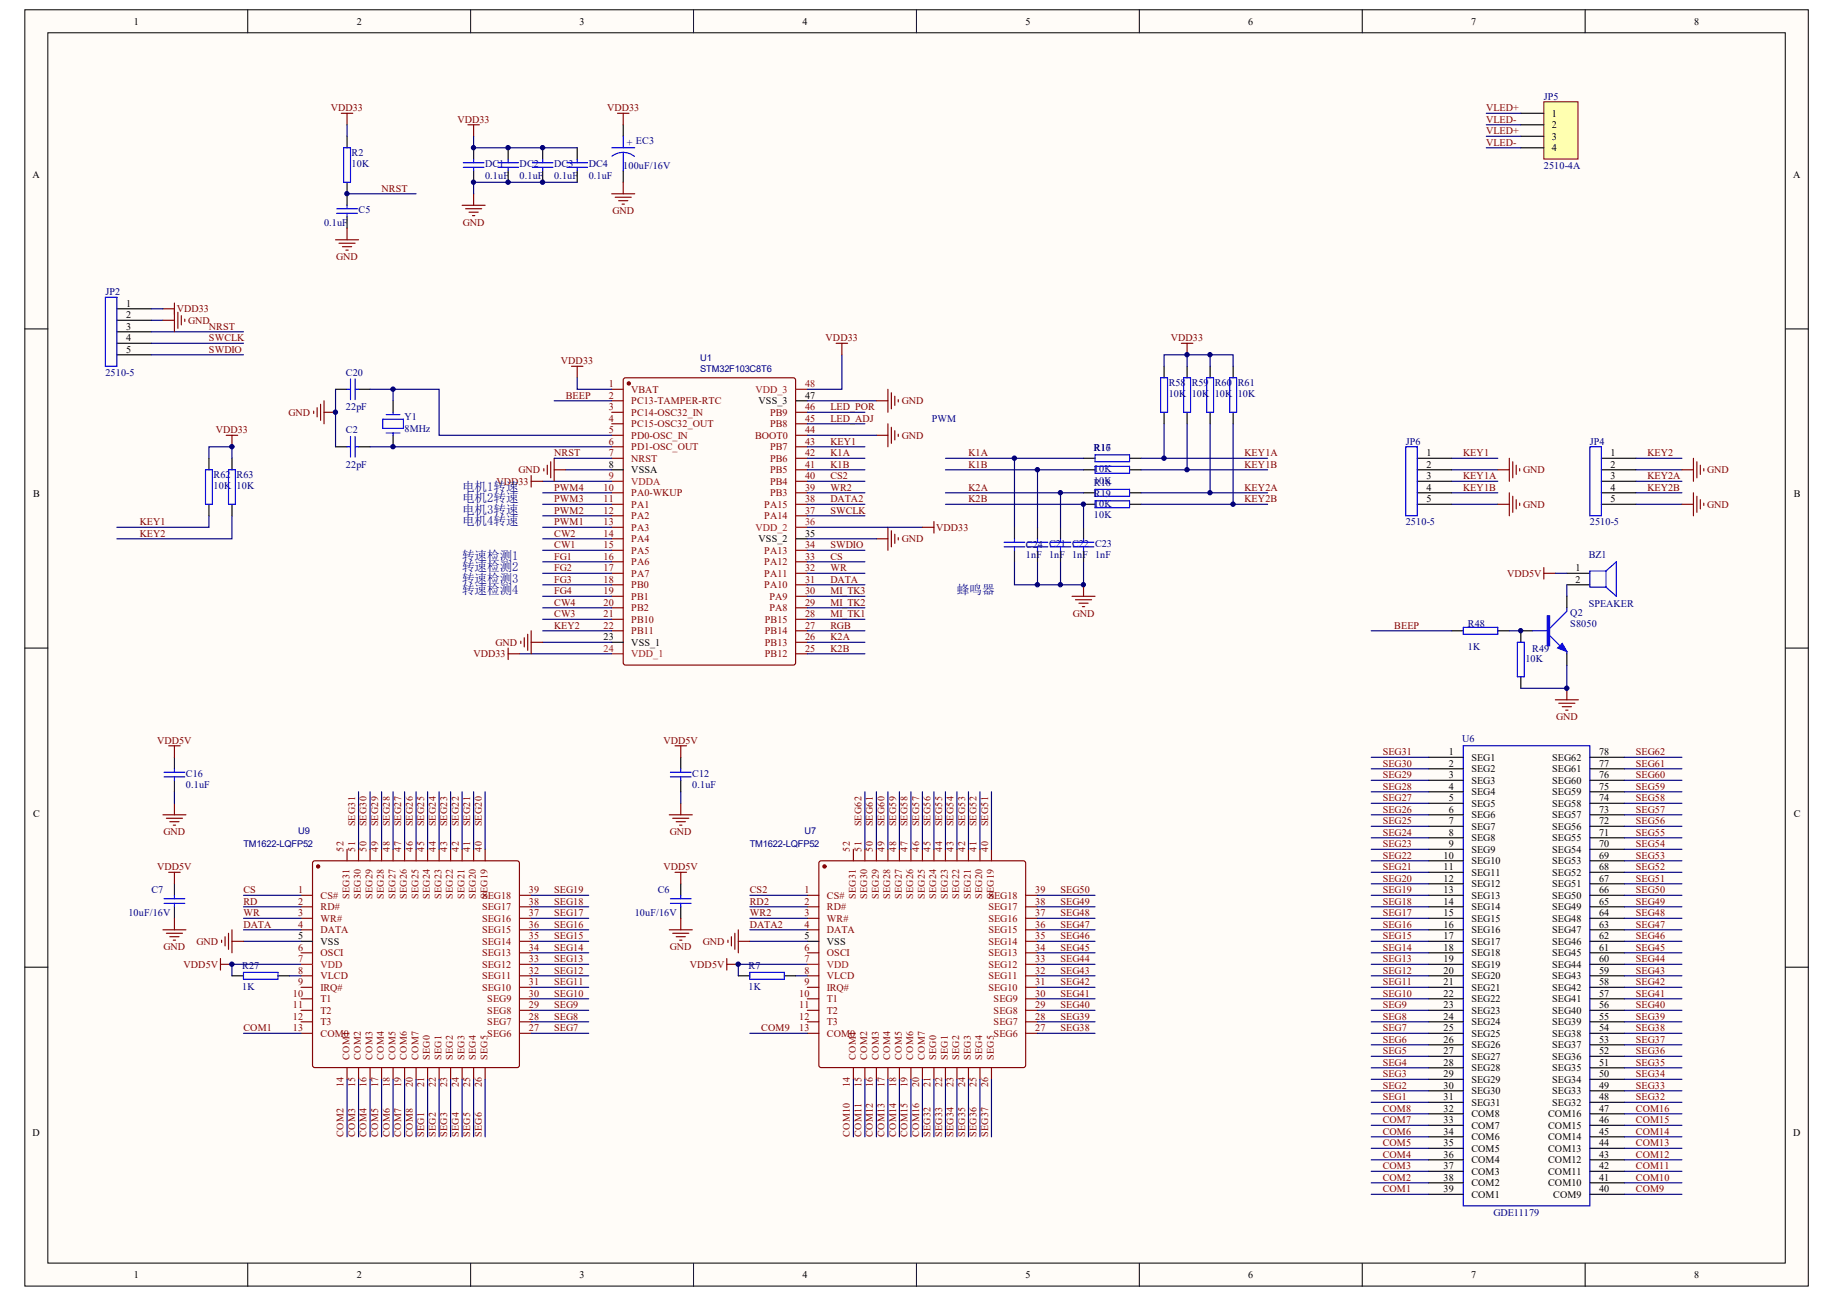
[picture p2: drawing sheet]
<svg xmlns="http://www.w3.org/2000/svg" width="297mm" height="210mm" viewBox="0 0 297 210" stroke-linecap="round" stroke-linejoin="round" font-family="sans-serif">
<defs><g id="words">
<g font-size="2" fill="#000080">
<text x="74.7" y="79.3">电机1转速</text>
<text x="74.7" y="81.2">电机2转速</text>
<text x="74.7" y="83">电机3转速</text>
<text x="74.7" y="84.9">电机4转速</text>
<text x="74.7" y="90.5">转速检测1</text>
<text x="74.7" y="92.3">转速检测2</text>
<text x="74.7" y="94.2">转速检测3</text>
<text x="74.7" y="96">转速检测4</text>
<text x="154.7" y="96">蜂鸣器</text>
</g>
<g font-size="1.6">
<text x="21.6" y="4">1</text>
<text x="57.6" y="4">2</text>
<text x="93.7" y="4">3</text>
<text x="129.7" y="4">4</text>
<text x="165.7" y="4">5</text>
<text x="201.7" y="4">6</text>
<text x="237.8" y="4">7</text>
<text x="273.8" y="4">8</text>
<text x="250.8" y="18.9">1</text>
<text x="250.8" y="20.7">2</text>
<text x="250.8" y="22.6">3</text>
<text x="5.3" y="28.8">A</text>
<text x="250.8" y="24.4">4</text>
<text x="289.8" y="28.8">A</text>
<text x="20.4" y="49.5">1</text>
<text x="20.4" y="51.4">2</text>
<text x="20.4" y="53.3">3</text>
<text x="20.4" y="55.1">4</text>
<text x="20.4" y="57">5</text>
<text x="122.6" y="65.3">VSS_3</text>
<text x="130.1" y="64.4">47</text>
<text x="98.4" y="75.5">8</text>
<text x="102" y="76.5">VSSA</text>
<text x="230.5" y="73.7">1</text>
<text x="230.5" y="75.5">2</text>
<text x="230.5" y="77.4">3</text>
<text x="260.3" y="73.7">1</text>
<text x="260.3" y="75.5">2</text>
<text x="260.3" y="77.4">3</text>
<text x="5.3" y="80.4">B</text>
<text x="230.5" y="79.3">4</text>
<text x="230.5" y="81.1">5</text>
<text x="260.3" y="79.3">4</text>
<text x="260.3" y="81.1">5</text>
<text x="289.9" y="80.4">B</text>
<text x="122.6" y="87.6">VSS_2</text>
<text x="130.1" y="86.7">35</text>
<text x="254.6" y="92.3">1</text>
<text x="254.6" y="94.1">2</text>
<text x="97.5" y="103.4">23</text>
<text x="102" y="104.4">VSS_1</text>
<text x="234.2" y="122">1</text>
<text x="234.2" y="123.9">2</text>
<text x="234.2" y="125.7">3</text>
<text x="237.8" y="122.9">SEG1</text>
<text x="237.8" y="124.8">SEG2</text>
<text x="250.9" y="124.8">SEG61</text>
<text x="250.9" y="122.9">SEG62</text>
<text x="258.4" y="125.7">76</text>
<text x="258.4" y="123.9">77</text>
<text x="258.4" y="122">78</text>
<text x="5.3" y="132">C</text>
<text x="234.2" y="127.6">4</text>
<text x="234.2" y="129.4">5</text>
<text x="234.2" y="131.3">6</text>
<text x="237.8" y="126.7">SEG3</text>
<text x="237.8" y="128.5">SEG4</text>
<text x="237.8" y="130.4">SEG5</text>
<text x="250.9" y="130.4">SEG58</text>
<text x="250.9" y="128.5">SEG59</text>
<text x="250.9" y="126.7">SEG60</text>
<text x="258.4" y="131.3">73</text>
<text x="258.4" y="129.4">74</text>
<text x="258.4" y="127.6">75</text>
<text x="289.9" y="132">C</text>
<text x="234.2" y="133.2">7</text>
<text x="234.2" y="135">8</text>
<text x="234.2" y="136.9">9</text>
<text x="237.8" y="132.2">SEG6</text>
<text x="237.8" y="134.1">SEG7</text>
<text x="237.8" y="135.9">SEG8</text>
<text x="237.8" y="137.8">SEG9</text>
<text x="250.9" y="137.8">SEG54</text>
<text x="250.9" y="135.9">SEG55</text>
<text x="250.9" y="134.1">SEG56</text>
<text x="250.9" y="132.2">SEG57</text>
<text x="258.4" y="136.9">70</text>
<text x="258.4" y="135">71</text>
<text x="258.4" y="133.2">72</text>
<text x="233.3" y="138.7">10</text>
<text x="233.3" y="140.6">11</text>
<text x="233.3" y="142.4">12</text>
<text x="237.8" y="139.7">SEG10</text>
<text x="237.8" y="141.5">SEG11</text>
<text x="237.8" y="143.4">SEG12</text>
<text x="250.9" y="143.4">SEG51</text>
<text x="250.9" y="141.5">SEG52</text>
<text x="250.9" y="139.7">SEG53</text>
<text x="258.4" y="142.4">67</text>
<text x="258.4" y="140.6">68</text>
<text x="258.4" y="138.7">69</text>
<text x="233.3" y="144.3">13</text>
<text x="233.3" y="146.2">14</text>
<text x="233.3" y="148">15</text>
<text x="233.3" y="149.9">16</text>
<text x="237.8" y="145.2">SEG13</text>
<text x="237.8" y="147.1">SEG14</text>
<text x="237.8" y="149">SEG15</text>
<text x="250.9" y="149">SEG48</text>
<text x="250.9" y="147.1">SEG49</text>
<text x="250.9" y="145.2">SEG50</text>
<text x="258.4" y="149.9">63</text>
<text x="258.4" y="148">64</text>
<text x="258.4" y="146.2">65</text>
<text x="258.4" y="144.3">66</text>
<text x="48.2" y="151.7">5</text>
<text x="51.8" y="152.7">VSS</text>
<text x="130" y="151.7">5</text>
<text x="133.6" y="152.7">VSS</text>
<text x="233.3" y="151.7">17</text>
<text x="233.3" y="153.6">18</text>
<text x="233.3" y="155.5">19</text>
<text x="237.8" y="150.8">SEG16</text>
<text x="237.8" y="152.7">SEG17</text>
<text x="237.8" y="154.5">SEG18</text>
<text x="250.9" y="154.5">SEG45</text>
<text x="250.9" y="152.7">SEG46</text>
<text x="250.9" y="150.8">SEG47</text>
<text x="258.4" y="155.5">60</text>
<text x="258.4" y="153.6">61</text>
<text x="258.4" y="151.7">62</text>
<text x="233.3" y="157.3">20</text>
<text x="233.3" y="159.2">21</text>
<text x="233.3" y="161">22</text>
<text x="237.8" y="156.4">SEG19</text>
<text x="237.8" y="158.2">SEG20</text>
<text x="237.8" y="160.1">SEG21</text>
<text x="237.8" y="162">SEG22</text>
<text x="250.9" y="162">SEG41</text>
<text x="250.9" y="160.1">SEG42</text>
<text x="250.9" y="158.2">SEG43</text>
<text x="250.9" y="156.4">SEG44</text>
<text x="258.4" y="161">57</text>
<text x="258.4" y="159.2">58</text>
<text x="258.4" y="157.3">59</text>
<text x="233.3" y="162.9">23</text>
<text x="233.3" y="164.7">24</text>
<text x="233.3" y="166.6">25</text>
<text x="237.8" y="163.8">SEG23</text>
<text x="237.8" y="165.7">SEG24</text>
<text x="237.8" y="167.5">SEG25</text>
<text x="250.9" y="167.5">SEG38</text>
<text x="250.9" y="165.7">SEG39</text>
<text x="250.9" y="163.8">SEG40</text>
<text x="258.4" y="166.6">54</text>
<text x="258.4" y="164.7">55</text>
<text x="258.4" y="162.9">56</text>
<text x="233.3" y="168.5">26</text>
<text x="233.3" y="170.3">27</text>
<text x="233.3" y="172.2">28</text>
<text x="237.8" y="169.4">SEG26</text>
<text x="237.8" y="171.3">SEG27</text>
<text x="237.8" y="173.1">SEG28</text>
<text x="250.9" y="173.1">SEG35</text>
<text x="250.9" y="171.3">SEG36</text>
<text x="250.9" y="169.4">SEG37</text>
<text x="258.4" y="172.2">51</text>
<text x="258.4" y="170.3">52</text>
<text x="258.4" y="168.5">53</text>
<text x="233.3" y="174">29</text>
<text x="233.3" y="175.9">30</text>
<text x="233.3" y="177.8">31</text>
<text x="233.3" y="179.6">32</text>
<text x="237.8" y="175">SEG29</text>
<text x="237.8" y="176.8">SEG30</text>
<text x="237.8" y="178.7">SEG31</text>
<text x="250.9" y="178.7">SEG32</text>
<text x="250.9" y="176.8">SEG33</text>
<text x="250.9" y="175">SEG34</text>
<text x="258.4" y="179.6">47</text>
<text x="258.4" y="177.8">48</text>
<text x="258.4" y="175.9">49</text>
<text x="258.4" y="174">50</text>
<text x="5.3" y="183.5">D</text>
<text x="233.3" y="181.5">33</text>
<text x="233.3" y="183.3">34</text>
<text x="233.3" y="185.2">35</text>
<text x="237.8" y="180.5">COM8</text>
<text x="237.8" y="182.4">COM7</text>
<text x="237.8" y="184.3">COM6</text>
<text x="250.2" y="184.3">COM14</text>
<text x="250.2" y="182.4">COM15</text>
<text x="250.2" y="180.5">COM16</text>
<text x="258.4" y="185.2">44</text>
<text x="258.4" y="183.3">45</text>
<text x="258.4" y="181.5">46</text>
<text x="289.8" y="183.5">D</text>
<text x="233.3" y="187">36</text>
<text x="233.3" y="188.9">37</text>
<text x="233.3" y="190.8">38</text>
<text x="237.8" y="186.1">COM5</text>
<text x="237.8" y="188">COM4</text>
<text x="237.8" y="189.8">COM3</text>
<text x="237.8" y="191.7">COM2</text>
<text x="250.2" y="191.7">COM10</text>
<text x="250.2" y="189.8">COM11</text>
<text x="250.2" y="188">COM12</text>
<text x="250.2" y="186.1">COM13</text>
<text x="258.4" y="190.8">41</text>
<text x="258.4" y="188.9">42</text>
<text x="258.4" y="187">43</text>
<text x="233.3" y="192.6">39</text>
<text x="237.8" y="193.6">COM1</text>
<text x="251" y="193.6">COM9</text>
<text x="258.4" y="192.6">40</text>
<text x="21.6" y="206.5">1</text>
<text x="57.6" y="206.5">2</text>
<text x="93.7" y="206.5">3</text>
<text x="129.7" y="206.5">4</text>
<text x="165.7" y="206.5">5</text>
<text x="201.7" y="206.5">6</text>
<text x="237.8" y="206.5">7</text>
<text x="273.8" y="206.5">8</text>
</g>
<g font-size="1.6" fill="#800000">
<text x="53.5" y="17.9">VDD33</text>
<text x="98.1" y="17.9">VDD33</text>
<text x="240.2" y="17.9">VLED+</text>
<text x="73.9" y="19.8">VDD33</text>
<text x="240.2" y="21.7">VLED+</text>
<text x="240.2" y="19.8">VLED-</text>
<text x="240.2" y="23.5">VLED-</text>
<text x="61.7" y="31">NRST</text>
<text x="99" y="34.6">GND</text>
<text x="74.8" y="36.5">GND</text>
<text x="54.3" y="42.1">GND</text>
<text x="28.6" y="50.5">VDD33</text>
<text x="30.4" y="52.3">GND</text>
<text x="33.8" y="53.3">NRST</text>
<text x="33.8" y="55.1">SWCLK</text>
<text x="33.8" y="57">SWDIO</text>
<text x="90.7" y="58.8">VDD33</text>
<text x="133.4" y="55.1">VDD33</text>
<text x="189.2" y="55.1">VDD33</text>
<text x="91.4" y="64.4">BEEP</text>
<text x="145.7" y="65.3">GND</text>
<text x="34.9" y="70">VDD33</text>
<text x="46.6" y="67.2">GND</text>
<text x="134.2" y="68.1">LED_ADJ</text>
<text x="134.2" y="71.8">KEY1</text>
<text x="134.2" y="66.3">LED_POR</text>
<text x="145.7" y="70.9">GND</text>
<text x="83.8" y="76.5">GND</text>
<text x="89.6" y="73.7">NRST</text>
<text x="134.2" y="77.4">CS2</text>
<text x="134.2" y="73.7">K1A</text>
<text x="134.2" y="75.5">K1B</text>
<text x="156.5" y="75.5">K1B</text>
<text x="156.5" y="73.7">K1A</text>
<text x="201.1" y="73.7">KEY1A</text>
<text x="201.1" y="75.5">KEY1B</text>
<text x="236.5" y="73.7">KEY1</text>
<text x="236.5" y="77.4">KEY1A</text>
<text x="246.2" y="76.5">GND</text>
<text x="266.2" y="73.7">KEY2</text>
<text x="266.2" y="77.4">KEY2A</text>
<text x="275.9" y="76.5">GND</text>
<text x="80.2" y="78.3">VDD33</text>
<text x="89.6" y="83">PWM2</text>
<text x="89.6" y="81.1">PWM3</text>
<text x="89.6" y="79.3">PWM4</text>
<text x="134.2" y="79.3">WR2</text>
<text x="134.2" y="81.1">DATA2</text>
<text x="134.2" y="83">SWCLK</text>
<text x="156.5" y="79.3">K2A</text>
<text x="156.5" y="81.1">K2B</text>
<text x="201.1" y="79.3">KEY2A</text>
<text x="201.1" y="81.1">KEY2B</text>
<text x="236.5" y="79.3">KEY1B</text>
<text x="246.2" y="82.1">GND</text>
<text x="266.2" y="79.3">KEY2B</text>
<text x="275.9" y="82.1">GND</text>
<text x="22.6" y="86.7">KEY2</text>
<text x="22.6" y="84.8">KEY1</text>
<text x="89.6" y="84.8">PWM1</text>
<text x="89.6" y="88.6">CW1</text>
<text x="89.6" y="86.7">CW2</text>
<text x="134.2" y="88.6">SWDIO</text>
<text x="145.7" y="87.6">GND</text>
<text x="151.3" y="85.8">VDD33</text>
<text x="89.6" y="90.4">FG1</text>
<text x="89.6" y="92.3">FG2</text>
<text x="89.6" y="94.1">FG3</text>
<text x="89.6" y="96">FG4</text>
<text x="134.2" y="90.4">CS</text>
<text x="134.2" y="92.3">WR</text>
<text x="134.2" y="94.1">DATA</text>
<text x="134.2" y="96">MI_TK3</text>
<text x="243.5" y="93.2">VDD5V</text>
<text x="89.6" y="99.7">CW3</text>
<text x="89.6" y="97.8">CW4</text>
<text x="89.6" y="101.6">KEY2</text>
<text x="134.2" y="101.6">RGB</text>
<text x="134.2" y="99.7">MI_TK1</text>
<text x="134.2" y="97.8">MI_TK2</text>
<text x="173.4" y="99.7">GND</text>
<text x="225.3" y="101.6">BEEP</text>
<text x="76.5" y="106.2">VDD33</text>
<text x="80.1" y="104.4">GND</text>
<text x="134.2" y="103.4">K2A</text>
<text x="134.2" y="105.3">K2B</text>
<text x="251.5" y="116.4">GND</text>
<text x="25.4" y="120.1">VDD5V</text>
<text x="107.2" y="120.1">VDD5V</text>
<text x="223.5" y="125.7">SEG29</text>
<text x="223.5" y="123.9">SEG30</text>
<text x="223.5" y="122">SEG31</text>
<text x="264.4" y="125.7">SEG60</text>
<text x="264.4" y="123.9">SEG61</text>
<text x="264.4" y="122">SEG62</text>
<text x="223.5" y="131.3">SEG26</text>
<text x="223.5" y="129.4">SEG27</text>
<text x="223.5" y="127.6">SEG28</text>
<text x="264.4" y="131.3">SEG57</text>
<text x="264.4" y="129.4">SEG58</text>
<text x="264.4" y="127.6">SEG59</text>
<text x="26.4" y="135">GND</text>
<text x="57.4" y="133.5" transform="rotate(-90 57.4 133.5)">SEG31</text>
<text x="59.3" y="133.5" transform="rotate(-90 59.3 133.5)">SEG30</text>
<text x="61.1" y="133.5" transform="rotate(-90 61.1 133.5)">SEG29</text>
<text x="63" y="133.5" transform="rotate(-90 63 133.5)">SEG28</text>
<text x="64.8" y="133.5" transform="rotate(-90 64.8 133.5)">SEG27</text>
<text x="66.7" y="133.5" transform="rotate(-90 66.7 133.5)">SEG26</text>
<text x="68.6" y="133.5" transform="rotate(-90 68.6 133.5)">SEG25</text>
<text x="70.4" y="133.5" transform="rotate(-90 70.4 133.5)">SEG24</text>
<text x="72.3" y="133.5" transform="rotate(-90 72.3 133.5)">SEG23</text>
<text x="74.1" y="133.5" transform="rotate(-90 74.1 133.5)">SEG22</text>
<text x="76" y="133.5" transform="rotate(-90 76 133.5)">SEG21</text>
<text x="77.9" y="133.5" transform="rotate(-90 77.9 133.5)">SEG20</text>
<text x="108.3" y="135">GND</text>
<text x="139.2" y="133.5" transform="rotate(-90 139.2 133.5)">SEG62</text>
<text x="141.1" y="133.5" transform="rotate(-90 141.1 133.5)">SEG61</text>
<text x="142.9" y="133.5" transform="rotate(-90 142.9 133.5)">SEG60</text>
<text x="144.8" y="133.5" transform="rotate(-90 144.8 133.5)">SEG59</text>
<text x="146.7" y="133.5" transform="rotate(-90 146.7 133.5)">SEG58</text>
<text x="148.5" y="133.5" transform="rotate(-90 148.5 133.5)">SEG57</text>
<text x="150.4" y="133.5" transform="rotate(-90 150.4 133.5)">SEG56</text>
<text x="152.2" y="133.5" transform="rotate(-90 152.2 133.5)">SEG55</text>
<text x="154.1" y="133.5" transform="rotate(-90 154.1 133.5)">SEG54</text>
<text x="156" y="133.5" transform="rotate(-90 156 133.5)">SEG53</text>
<text x="157.8" y="133.5" transform="rotate(-90 157.8 133.5)">SEG52</text>
<text x="159.7" y="133.5" transform="rotate(-90 159.7 133.5)">SEG51</text>
<text x="223.5" y="136.9">SEG23</text>
<text x="223.5" y="135">SEG24</text>
<text x="223.5" y="133.2">SEG25</text>
<text x="264.4" y="136.9">SEG54</text>
<text x="264.4" y="135">SEG55</text>
<text x="264.4" y="133.2">SEG56</text>
<text x="25.4" y="140.6">VDD5V</text>
<text x="107.2" y="140.6">VDD5V</text>
<text x="223.5" y="142.4">SEG20</text>
<text x="223.5" y="140.6">SEG21</text>
<text x="223.5" y="138.7">SEG22</text>
<text x="264.4" y="142.4">SEG51</text>
<text x="264.4" y="140.6">SEG52</text>
<text x="264.4" y="138.7">SEG53</text>
<text x="39.3" y="146.2">RD</text>
<text x="39.3" y="144.3">CS</text>
<text x="39.3" y="148">WR</text>
<text x="39.3" y="149.9">DATA</text>
<text x="89.6" y="149.9">SEG16</text>
<text x="89.6" y="148">SEG17</text>
<text x="89.6" y="146.2">SEG18</text>
<text x="89.6" y="144.3">SEG19</text>
<text x="121.2" y="146.2">RD2</text>
<text x="121.2" y="144.3">CS2</text>
<text x="121.2" y="148">WR2</text>
<text x="121.2" y="149.9">DATA2</text>
<text x="171.4" y="149.9">SEG47</text>
<text x="171.4" y="148">SEG48</text>
<text x="171.4" y="146.2">SEG49</text>
<text x="171.4" y="144.3">SEG50</text>
<text x="223.5" y="149.9">SEG16</text>
<text x="223.5" y="148">SEG17</text>
<text x="223.5" y="146.2">SEG18</text>
<text x="223.5" y="144.3">SEG19</text>
<text x="264.4" y="149.9">SEG47</text>
<text x="264.4" y="148">SEG48</text>
<text x="264.4" y="146.2">SEG49</text>
<text x="264.4" y="144.3">SEG50</text>
<text x="26.4" y="153.6">GND</text>
<text x="31.7" y="152.7">GND</text>
<text x="89.6" y="155.5">SEG13</text>
<text x="89.6" y="153.6">SEG14</text>
<text x="89.6" y="151.7">SEG15</text>
<text x="108.3" y="153.6">GND</text>
<text x="113.6" y="152.7">GND</text>
<text x="171.4" y="155.5">SEG44</text>
<text x="171.4" y="153.6">SEG45</text>
<text x="171.4" y="151.7">SEG46</text>
<text x="223.5" y="155.5">SEG13</text>
<text x="223.5" y="153.6">SEG14</text>
<text x="223.5" y="151.7">SEG15</text>
<text x="264.4" y="155.5">SEG44</text>
<text x="264.4" y="153.6">SEG45</text>
<text x="264.4" y="151.7">SEG46</text>
<text x="29.7" y="156.4">VDD5V</text>
<text x="89.6" y="161">SEG10</text>
<text x="89.6" y="159.2">SEG11</text>
<text x="89.6" y="157.3">SEG12</text>
<text x="111.5" y="156.4">VDD5V</text>
<text x="171.4" y="161">SEG41</text>
<text x="171.4" y="159.2">SEG42</text>
<text x="171.4" y="157.3">SEG43</text>
<text x="223.5" y="161">SEG10</text>
<text x="223.5" y="159.2">SEG11</text>
<text x="223.5" y="157.3">SEG12</text>
<text x="264.4" y="161">SEG41</text>
<text x="264.4" y="159.2">SEG42</text>
<text x="264.4" y="157.3">SEG43</text>
<text x="39.3" y="166.6">COM1</text>
<text x="89.6" y="166.6">SEG7</text>
<text x="89.6" y="164.7">SEG8</text>
<text x="89.6" y="162.9">SEG9</text>
<text x="123" y="166.6">COM9</text>
<text x="171.4" y="166.6">SEG38</text>
<text x="171.4" y="164.7">SEG39</text>
<text x="171.4" y="162.9">SEG40</text>
<text x="223.5" y="166.6">SEG7</text>
<text x="223.5" y="164.7">SEG8</text>
<text x="223.5" y="162.9">SEG9</text>
<text x="264.4" y="166.6">SEG38</text>
<text x="264.4" y="164.7">SEG39</text>
<text x="264.4" y="162.9">SEG40</text>
<text x="223.5" y="172.2">SEG4</text>
<text x="223.5" y="170.3">SEG5</text>
<text x="223.5" y="168.5">SEG6</text>
<text x="264.4" y="172.2">SEG35</text>
<text x="264.4" y="170.3">SEG36</text>
<text x="264.4" y="168.5">SEG37</text>
<text x="223.5" y="177.8">SEG1</text>
<text x="223.5" y="175.9">SEG2</text>
<text x="223.5" y="174">SEG3</text>
<text x="223.5" y="179.6">COM8</text>
<text x="264.4" y="177.8">SEG32</text>
<text x="264.4" y="175.9">SEG33</text>
<text x="264.4" y="174">SEG34</text>
<text x="264.4" y="179.6">COM16</text>
<text x="55.5" y="183.7" transform="rotate(-90 55.5 183.7)">COM2</text>
<text x="57.4" y="183.7" transform="rotate(-90 57.4 183.7)">COM3</text>
<text x="59.3" y="183.7" transform="rotate(-90 59.3 183.7)">COM4</text>
<text x="61.1" y="183.7" transform="rotate(-90 61.1 183.7)">COM5</text>
<text x="63" y="183.7" transform="rotate(-90 63 183.7)">COM6</text>
<text x="64.8" y="183.7" transform="rotate(-90 64.8 183.7)">COM7</text>
<text x="66.7" y="183.7" transform="rotate(-90 66.7 183.7)">COM8</text>
<text x="68.6" y="183.7" transform="rotate(-90 68.6 183.7)">SEG1</text>
<text x="70.4" y="183.7" transform="rotate(-90 70.4 183.7)">SEG2</text>
<text x="72.3" y="183.7" transform="rotate(-90 72.3 183.7)">SEG3</text>
<text x="74.1" y="183.7" transform="rotate(-90 74.1 183.7)">SEG4</text>
<text x="76" y="183.7" transform="rotate(-90 76 183.7)">SEG5</text>
<text x="77.9" y="183.7" transform="rotate(-90 77.9 183.7)">SEG6</text>
<text x="137.4" y="183.7" transform="rotate(-90 137.4 183.7)">COM10</text>
<text x="139.2" y="183.7" transform="rotate(-90 139.2 183.7)">COM11</text>
<text x="141.1" y="183.7" transform="rotate(-90 141.1 183.7)">COM12</text>
<text x="142.9" y="183.7" transform="rotate(-90 142.9 183.7)">COM13</text>
<text x="144.8" y="183.7" transform="rotate(-90 144.8 183.7)">COM14</text>
<text x="146.7" y="183.7" transform="rotate(-90 146.7 183.7)">COM15</text>
<text x="148.5" y="183.7" transform="rotate(-90 148.5 183.7)">COM16</text>
<text x="150.4" y="183.7" transform="rotate(-90 150.4 183.7)">SEG32</text>
<text x="152.2" y="183.7" transform="rotate(-90 152.2 183.7)">SEG33</text>
<text x="154.1" y="183.7" transform="rotate(-90 154.1 183.7)">SEG34</text>
<text x="156" y="183.7" transform="rotate(-90 156 183.7)">SEG35</text>
<text x="157.8" y="183.7" transform="rotate(-90 157.8 183.7)">SEG36</text>
<text x="159.7" y="183.7" transform="rotate(-90 159.7 183.7)">SEG37</text>
<text x="223.5" y="185.2">COM5</text>
<text x="223.5" y="183.3">COM6</text>
<text x="223.5" y="181.5">COM7</text>
<text x="264.4" y="185.2">COM13</text>
<text x="264.4" y="183.3">COM14</text>
<text x="264.4" y="181.5">COM15</text>
<text x="223.5" y="190.8">COM2</text>
<text x="223.5" y="188.9">COM3</text>
<text x="223.5" y="187">COM4</text>
<text x="264.4" y="190.8">COM10</text>
<text x="264.4" y="188.9">COM11</text>
<text x="264.4" y="187">COM12</text>
<text x="223.5" y="192.6">COM1</text>
<text x="264.4" y="192.6">COM9</text>
</g>
<g font-size="1.6" fill="#000080">
<text x="249.5" y="16.1">JP5</text>
<text x="101.3" y="23.5">+ EC3</text>
<text x="56.8" y="25.2">R2</text>
<text x="56.8" y="27">10K</text>
<text x="78.4" y="27">DC1</text>
<text x="78.4" y="28.9">0.1uF</text>
<text x="84" y="27">DC2</text>
<text x="84" y="28.9">0.1uF</text>
<text x="89.6" y="27">DC3</text>
<text x="89.6" y="28.9">0.1uF</text>
<text x="95.1" y="27">DC4</text>
<text x="95.1" y="28.9">0.1uF</text>
<text x="100.7" y="27.2">100uF/16V</text>
<text x="249.5" y="27.2">2510-4A</text>
<text x="57.9" y="34.5">C5</text>
<text x="52.4" y="36.5">0.1uF</text>
<text x="17" y="47.7">JP2</text>
<text x="17" y="60.7">2510-5</text>
<text x="55.9" y="60.7">C20</text>
<text x="188.9" y="62.4">R58</text>
<text x="188.9" y="64.2">10K</text>
<text x="192.6" y="62.4">R59</text>
<text x="192.6" y="64.2">10K</text>
<text x="196.3" y="62.4">R60</text>
<text x="196.3" y="64.2">10K</text>
<text x="200" y="62.4">R61</text>
<text x="200" y="64.2">10K</text>
<text x="55.9" y="66.3">22pF</text>
<text x="55.9" y="70">C2</text>
<text x="65.4" y="67.9">Y1</text>
<text x="65.4" y="69.8">8MHz</text>
<text x="150.6" y="68.1">PWM</text>
<text x="227.2" y="71.8">JP6</text>
<text x="256.9" y="71.8">JP4</text>
<text x="34.5" y="77.2">R62</text>
<text x="38.2" y="77.2">R63</text>
<text x="55.9" y="75.5">22pF</text>
<text x="176.8" y="72.9">R17</text>
<text x="176.8" y="72.9">R16</text>
<text x="176.8" y="76.3">10K</text>
<text x="34.5" y="79.1">10K</text>
<text x="38.2" y="79.1">10K</text>
<text x="176.8" y="78.2">10K</text>
<text x="176.8" y="78.5">R18</text>
<text x="176.8" y="81.9">10K</text>
<text x="176.8" y="80.4">R19</text>
<text x="176.8" y="83.7">10K</text>
<text x="165.8" y="88.6">C24 C21 C22 C23</text>
<text x="227.2" y="84.8">2510-5</text>
<text x="256.9" y="84.8">2510-5</text>
<text x="165.8" y="90.2">1nF 1nF 1nF 1nF</text>
<text x="256.8" y="90.2">BZ1</text>
<text x="237.2" y="101.4">R48</text>
<text x="253.8" y="99.5">Q2</text>
<text x="253.8" y="101.4">S8050</text>
<text x="256.8" y="98">SPEAKER</text>
<text x="237.2" y="105.1">1K</text>
<text x="246.5" y="107">10K</text>
<text x="247.6" y="105.3">R49</text>
<text x="236.3" y="120">U6</text>
<text x="30" y="125.5">C16</text>
<text x="111.9" y="125.5">C12</text>
<text x="30" y="127.4">0.1uF</text>
<text x="111.9" y="127.4">0.1uF</text>
<text x="20.8" y="148">10uF/16V</text>
<text x="24.5" y="144.3">C7</text>
<text x="102.6" y="148">10uF/16V</text>
<text x="106.3" y="144.3">C6</text>
<text x="39.2" y="156.6">R27</text>
<text x="39.2" y="159.9">1K</text>
<text x="121" y="156.6">R7</text>
<text x="121" y="159.9">1K</text>
<text x="241.4" y="196.5">GDE11179</text>
</g>
<g font-size="1.6" fill="#800">
<text x="98.4" y="62.5">1</text>
<text x="98.4" y="64.4">2</text>
<text x="102" y="63.5">VBAT</text>
<text x="102" y="65.3">PC13-TAMPER-RTC</text>
<text x="98.4" y="66.3">3</text>
<text x="98.4" y="68.1">4</text>
<text x="98.4" y="70">5</text>
<text x="98.4" y="71.8">6</text>
<text x="102" y="67.2">PC14-OSC32_IN</text>
<text x="102" y="69">PC15-OSC32_OUT</text>
<text x="102" y="70.9">PD0-OSC_IN</text>
<text x="122" y="70.9">BOOT0</text>
<text x="124.5" y="69">PB8</text>
<text x="124.5" y="67.2">PB9</text>
<text x="130.1" y="71.8">43</text>
<text x="130.1" y="70">44</text>
<text x="130.1" y="68.1">45</text>
<text x="130.1" y="66.3">46</text>
<text x="98.4" y="73.7">7</text>
<text x="102" y="72.8">PD1-OSC_OUT</text>
<text x="102" y="74.6">NRST</text>
<text x="124.5" y="76.5">PB5</text>
<text x="124.5" y="74.6">PB6</text>
<text x="124.5" y="72.8">PB7</text>
<text x="130.1" y="77.4">40</text>
<text x="130.1" y="75.5">41</text>
<text x="130.1" y="73.7">42</text>
<text x="97.5" y="79.3">10</text>
<text x="97.5" y="81.1">11</text>
<text x="97.5" y="83">12</text>
<text x="102" y="80.2">PA0-WKUP</text>
<text x="102" y="82.1">PA1</text>
<text x="102" y="83.9">PA2</text>
<text x="123.5" y="83.9">PA14</text>
<text x="123.5" y="82.1">PA15</text>
<text x="124.5" y="80.2">PB3</text>
<text x="124.5" y="78.3">PB4</text>
<text x="130.1" y="83">37</text>
<text x="130.1" y="81.1">38</text>
<text x="130.1" y="79.3">39</text>
<text x="97.5" y="84.8">13</text>
<text x="97.5" y="86.7">14</text>
<text x="97.5" y="88.6">15</text>
<text x="102" y="85.8">PA3</text>
<text x="102" y="87.6">PA4</text>
<text x="102" y="89.5">PA5</text>
<text x="123.5" y="89.5">PA13</text>
<text x="130.1" y="88.6">34</text>
<text x="97.5" y="90.4">16</text>
<text x="97.5" y="92.3">17</text>
<text x="97.5" y="94.1">18</text>
<text x="97.5" y="96">19</text>
<text x="102" y="91.3">PA6</text>
<text x="102" y="93.2">PA7</text>
<text x="102" y="95.1">PB0</text>
<text x="123.5" y="95.1">PA10</text>
<text x="123.5" y="93.2">PA11</text>
<text x="123.5" y="91.3">PA12</text>
<text x="130.1" y="96">30</text>
<text x="130.1" y="94.1">31</text>
<text x="130.1" y="92.3">32</text>
<text x="130.1" y="90.4">33</text>
<text x="97.5" y="97.8">20</text>
<text x="97.5" y="99.7">21</text>
<text x="97.5" y="101.6">22</text>
<text x="102" y="96.9">PB1</text>
<text x="102" y="98.8">PB2</text>
<text x="102" y="100.6">PB10</text>
<text x="123.6" y="100.6">PB15</text>
<text x="124.4" y="98.8">PA8</text>
<text x="124.4" y="96.9">PA9</text>
<text x="130.1" y="101.6">27</text>
<text x="130.1" y="99.7">28</text>
<text x="130.1" y="97.8">29</text>
<text x="102" y="102.5">PB11</text>
<text x="123.6" y="106.2">PB12</text>
<text x="123.6" y="104.4">PB13</text>
<text x="123.6" y="102.5">PB14</text>
<text x="130.1" y="105.3">25</text>
<text x="130.1" y="103.4">26</text>
<text x="55.5" y="137.6" transform="rotate(-90 55.5 137.6)">52</text>
<text x="57.4" y="137.6" transform="rotate(-90 57.4 137.6)">51</text>
<text x="59.3" y="137.6" transform="rotate(-90 59.3 137.6)">50</text>
<text x="61.1" y="137.6" transform="rotate(-90 61.1 137.6)">49</text>
<text x="63" y="137.6" transform="rotate(-90 63 137.6)">48</text>
<text x="64.8" y="137.6" transform="rotate(-90 64.8 137.6)">47</text>
<text x="66.7" y="137.6" transform="rotate(-90 66.7 137.6)">46</text>
<text x="68.6" y="137.6" transform="rotate(-90 68.6 137.6)">45</text>
<text x="70.4" y="137.6" transform="rotate(-90 70.4 137.6)">44</text>
<text x="72.3" y="137.6" transform="rotate(-90 72.3 137.6)">43</text>
<text x="74.1" y="137.6" transform="rotate(-90 74.1 137.6)">42</text>
<text x="76" y="137.6" transform="rotate(-90 76 137.6)">41</text>
<text x="77.9" y="137.6" transform="rotate(-90 77.9 137.6)">40</text>
<text x="137.4" y="137.6" transform="rotate(-90 137.4 137.6)">52</text>
<text x="139.2" y="137.6" transform="rotate(-90 139.2 137.6)">51</text>
<text x="141.1" y="137.6" transform="rotate(-90 141.1 137.6)">50</text>
<text x="142.9" y="137.6" transform="rotate(-90 142.9 137.6)">49</text>
<text x="144.8" y="137.6" transform="rotate(-90 144.8 137.6)">48</text>
<text x="146.7" y="137.6" transform="rotate(-90 146.7 137.6)">47</text>
<text x="148.5" y="137.6" transform="rotate(-90 148.5 137.6)">46</text>
<text x="150.4" y="137.6" transform="rotate(-90 150.4 137.6)">45</text>
<text x="152.2" y="137.6" transform="rotate(-90 152.2 137.6)">44</text>
<text x="154.1" y="137.6" transform="rotate(-90 154.1 137.6)">43</text>
<text x="156" y="137.6" transform="rotate(-90 156 137.6)">42</text>
<text x="157.8" y="137.6" transform="rotate(-90 157.8 137.6)">41</text>
<text x="159.7" y="137.6" transform="rotate(-90 159.7 137.6)">40</text>
<text x="48.2" y="144.3">1</text>
<text x="48.2" y="146.2">2</text>
<text x="48.2" y="148">3</text>
<text x="48.2" y="149.9">4</text>
<text x="51.8" y="145.2">CS#</text>
<text x="51.8" y="147.1">RD#</text>
<text x="51.8" y="149">WR#</text>
<text x="56.5" y="145.2" transform="rotate(-90 56.5 145.2)">SEG31</text>
<text x="58.3" y="145.2" transform="rotate(-90 58.3 145.2)">SEG30</text>
<text x="60.2" y="145.2" transform="rotate(-90 60.2 145.2)">SEG29</text>
<text x="62" y="145.2" transform="rotate(-90 62 145.2)">SEG28</text>
<text x="63.9" y="145.2" transform="rotate(-90 63.9 145.2)">SEG27</text>
<text x="65.8" y="145.2" transform="rotate(-90 65.8 145.2)">SEG26</text>
<text x="67.6" y="145.2" transform="rotate(-90 67.6 145.2)">SEG25</text>
<text x="69.5" y="145.2" transform="rotate(-90 69.5 145.2)">SEG24</text>
<text x="71.3" y="145.2" transform="rotate(-90 71.3 145.2)">SEG23</text>
<text x="73.2" y="145.2" transform="rotate(-90 73.2 145.2)">SEG22</text>
<text x="75.1" y="145.2" transform="rotate(-90 75.1 145.2)">SEG21</text>
<text x="76.9" y="145.2" transform="rotate(-90 76.9 145.2)">SEG20</text>
<text x="77.9" y="149">SEG16</text>
<text x="77.9" y="147.1">SEG17</text>
<text x="77.9" y="145.2">SEG18</text>
<text x="78.8" y="145.2" transform="rotate(-90 78.8 145.2)">SEG19</text>
<text x="85.5" y="149.9">36</text>
<text x="85.5" y="148">37</text>
<text x="85.5" y="146.2">38</text>
<text x="85.5" y="144.3">39</text>
<text x="130" y="144.3">1</text>
<text x="130" y="146.2">2</text>
<text x="130" y="148">3</text>
<text x="130" y="149.9">4</text>
<text x="133.6" y="145.2">CS#</text>
<text x="133.6" y="147.1">RD#</text>
<text x="133.6" y="149">WR#</text>
<text x="138.3" y="145.2" transform="rotate(-90 138.3 145.2)">SEG31</text>
<text x="140.2" y="145.2" transform="rotate(-90 140.2 145.2)">SEG30</text>
<text x="142" y="145.2" transform="rotate(-90 142 145.2)">SEG29</text>
<text x="143.9" y="145.2" transform="rotate(-90 143.9 145.2)">SEG28</text>
<text x="145.7" y="145.2" transform="rotate(-90 145.7 145.2)">SEG27</text>
<text x="147.6" y="145.2" transform="rotate(-90 147.6 145.2)">SEG26</text>
<text x="149.5" y="145.2" transform="rotate(-90 149.5 145.2)">SEG25</text>
<text x="151.3" y="145.2" transform="rotate(-90 151.3 145.2)">SEG24</text>
<text x="153.2" y="145.2" transform="rotate(-90 153.2 145.2)">SEG23</text>
<text x="155" y="145.2" transform="rotate(-90 155 145.2)">SEG22</text>
<text x="156.9" y="145.2" transform="rotate(-90 156.9 145.2)">SEG21</text>
<text x="158.8" y="145.2" transform="rotate(-90 158.8 145.2)">SEG20</text>
<text x="159.7" y="149">SEG16</text>
<text x="159.7" y="147.1">SEG17</text>
<text x="159.7" y="145.2">SEG18</text>
<text x="160.6" y="145.2" transform="rotate(-90 160.6 145.2)">SEG19</text>
<text x="167.3" y="149.9">36</text>
<text x="167.3" y="148">37</text>
<text x="167.3" y="146.2">38</text>
<text x="167.3" y="144.3">39</text>
<text x="48.2" y="153.6">6</text>
<text x="51.8" y="150.8">DATA</text>
<text x="51.8" y="154.5">OSCI</text>
<text x="77.9" y="154.5">SEG13</text>
<text x="77.9" y="152.7">SEG14</text>
<text x="77.9" y="150.8">SEG15</text>
<text x="85.5" y="155.5">33</text>
<text x="85.5" y="153.6">34</text>
<text x="85.5" y="151.7">35</text>
<text x="130" y="153.6">6</text>
<text x="133.6" y="150.8">DATA</text>
<text x="133.6" y="154.5">OSCI</text>
<text x="159.7" y="154.5">SEG13</text>
<text x="159.7" y="152.7">SEG14</text>
<text x="159.7" y="150.8">SEG15</text>
<text x="167.3" y="155.5">33</text>
<text x="167.3" y="153.6">34</text>
<text x="167.3" y="151.7">35</text>
<text x="47.3" y="161">10</text>
<text x="48.2" y="157.3">8</text>
<text x="48.2" y="159.2">9</text>
<text x="51.8" y="158.2">VLCD</text>
<text x="51.8" y="160.1">IRQ#</text>
<text x="51.8" y="162">T1</text>
<text x="77.9" y="160.1">SEG10</text>
<text x="77.9" y="158.2">SEG11</text>
<text x="77.9" y="156.4">SEG12</text>
<text x="78.8" y="162">SEG9</text>
<text x="85.5" y="161">30</text>
<text x="85.5" y="159.2">31</text>
<text x="85.5" y="157.3">32</text>
<text x="129.2" y="161">10</text>
<text x="130" y="157.3">8</text>
<text x="130" y="159.2">9</text>
<text x="133.6" y="158.2">VLCD</text>
<text x="133.6" y="160.1">IRQ#</text>
<text x="133.6" y="162">T1</text>
<text x="159.7" y="160.1">SEG10</text>
<text x="159.7" y="158.2">SEG11</text>
<text x="159.7" y="156.4">SEG12</text>
<text x="160.6" y="162">SEG9</text>
<text x="167.3" y="161">30</text>
<text x="167.3" y="159.2">31</text>
<text x="167.3" y="157.3">32</text>
<text x="47.3" y="162.9">11</text>
<text x="47.3" y="164.7">12</text>
<text x="47.3" y="166.6">13</text>
<text x="51.8" y="163.8">T2</text>
<text x="51.8" y="165.7">T3</text>
<text x="51.8" y="167.5">COM0</text>
<text x="78.8" y="167.5">SEG6</text>
<text x="78.8" y="165.7">SEG7</text>
<text x="78.8" y="163.8">SEG8</text>
<text x="85.5" y="166.6">27</text>
<text x="85.5" y="164.7">28</text>
<text x="85.5" y="162.9">29</text>
<text x="129.2" y="162.9">11</text>
<text x="129.2" y="164.7">12</text>
<text x="129.2" y="166.6">13</text>
<text x="133.6" y="163.8">T2</text>
<text x="133.6" y="165.7">T3</text>
<text x="133.6" y="167.5">COM0</text>
<text x="160.6" y="167.5">SEG6</text>
<text x="160.6" y="165.7">SEG7</text>
<text x="160.6" y="163.8">SEG8</text>
<text x="167.3" y="166.6">27</text>
<text x="167.3" y="164.7">28</text>
<text x="167.3" y="162.9">29</text>
<text x="56.5" y="171.2" transform="rotate(-90 56.5 171.2)">COM1</text>
<text x="58.3" y="171.2" transform="rotate(-90 58.3 171.2)">COM2</text>
<text x="60.2" y="171.2" transform="rotate(-90 60.2 171.2)">COM3</text>
<text x="62" y="171.2" transform="rotate(-90 62 171.2)">COM4</text>
<text x="63.9" y="171.2" transform="rotate(-90 63.9 171.2)">COM5</text>
<text x="65.8" y="171.2" transform="rotate(-90 65.8 171.2)">COM6</text>
<text x="67.6" y="171.2" transform="rotate(-90 67.6 171.2)">COM7</text>
<text x="69.5" y="171.2" transform="rotate(-90 69.5 171.2)">SEG0</text>
<text x="71.3" y="171.2" transform="rotate(-90 71.3 171.2)">SEG1</text>
<text x="73.2" y="171.2" transform="rotate(-90 73.2 171.2)">SEG2</text>
<text x="75.1" y="171.2" transform="rotate(-90 75.1 171.2)">SEG3</text>
<text x="76.9" y="171.2" transform="rotate(-90 76.9 171.2)">SEG4</text>
<text x="78.8" y="171.2" transform="rotate(-90 78.8 171.2)">SEG5</text>
<text x="138.3" y="171.2" transform="rotate(-90 138.3 171.2)">COM1</text>
<text x="140.2" y="171.2" transform="rotate(-90 140.2 171.2)">COM2</text>
<text x="142" y="171.2" transform="rotate(-90 142 171.2)">COM3</text>
<text x="143.9" y="171.2" transform="rotate(-90 143.9 171.2)">COM4</text>
<text x="145.7" y="171.2" transform="rotate(-90 145.7 171.2)">COM5</text>
<text x="147.6" y="171.2" transform="rotate(-90 147.6 171.2)">COM6</text>
<text x="149.5" y="171.2" transform="rotate(-90 149.5 171.2)">COM7</text>
<text x="151.3" y="171.2" transform="rotate(-90 151.3 171.2)">SEG0</text>
<text x="153.2" y="171.2" transform="rotate(-90 153.2 171.2)">SEG1</text>
<text x="155" y="171.2" transform="rotate(-90 155 171.2)">SEG2</text>
<text x="156.9" y="171.2" transform="rotate(-90 156.9 171.2)">SEG3</text>
<text x="158.8" y="171.2" transform="rotate(-90 158.8 171.2)">SEG4</text>
<text x="160.6" y="171.2" transform="rotate(-90 160.6 171.2)">SEG5</text>
<text x="55.5" y="175.7" transform="rotate(-90 55.5 175.7)">14</text>
<text x="57.4" y="175.7" transform="rotate(-90 57.4 175.7)">15</text>
<text x="59.3" y="175.7" transform="rotate(-90 59.3 175.7)">16</text>
<text x="61.1" y="175.7" transform="rotate(-90 61.1 175.7)">17</text>
<text x="63" y="175.7" transform="rotate(-90 63 175.7)">18</text>
<text x="64.8" y="175.7" transform="rotate(-90 64.8 175.7)">19</text>
<text x="66.7" y="175.7" transform="rotate(-90 66.7 175.7)">20</text>
<text x="68.6" y="175.7" transform="rotate(-90 68.6 175.7)">21</text>
<text x="70.4" y="175.7" transform="rotate(-90 70.4 175.7)">22</text>
<text x="72.3" y="175.7" transform="rotate(-90 72.3 175.7)">23</text>
<text x="74.1" y="175.7" transform="rotate(-90 74.1 175.7)">24</text>
<text x="76" y="175.7" transform="rotate(-90 76 175.7)">25</text>
<text x="77.9" y="175.7" transform="rotate(-90 77.9 175.7)">26</text>
<text x="137.4" y="175.7" transform="rotate(-90 137.4 175.7)">14</text>
<text x="139.2" y="175.7" transform="rotate(-90 139.2 175.7)">15</text>
<text x="141.1" y="175.7" transform="rotate(-90 141.1 175.7)">16</text>
<text x="142.9" y="175.7" transform="rotate(-90 142.9 175.7)">17</text>
<text x="144.8" y="175.7" transform="rotate(-90 144.8 175.7)">18</text>
<text x="146.7" y="175.7" transform="rotate(-90 146.7 175.7)">19</text>
<text x="148.5" y="175.7" transform="rotate(-90 148.5 175.7)">20</text>
<text x="150.4" y="175.7" transform="rotate(-90 150.4 175.7)">21</text>
<text x="152.2" y="175.7" transform="rotate(-90 152.2 175.7)">22</text>
<text x="154.1" y="175.7" transform="rotate(-90 154.1 175.7)">23</text>
<text x="156" y="175.7" transform="rotate(-90 156 175.7)">24</text>
<text x="157.8" y="175.7" transform="rotate(-90 157.8 175.7)">25</text>
<text x="159.7" y="175.7" transform="rotate(-90 159.7 175.7)">26</text>
</g>
<g font-size="1.6" fill="#f00">
<text x="122.1" y="63.5">VDD_3</text>
<text x="130.1" y="62.5">48</text>
<text x="98.4" y="77.4">9</text>
<text x="102" y="78.3">VDDA</text>
<text x="122.1" y="85.8">VDD_2</text>
<text x="130.1" y="84.8">36</text>
<text x="97.5" y="105.3">24</text>
<text x="102" y="106.2">VDD_1</text>
<text x="48.2" y="155.5">7</text>
<text x="130" y="155.5">7</text>
<text x="51.8" y="156.4">VDD</text>
<text x="133.6" y="156.4">VDD</text>
</g>
<g font-size="1.5" fill="#000080">
<text x="113.2" y="58.3">U1</text>
<text x="113.2" y="60.1">STM32F103C8T6</text>
<text x="39.3" y="136.9">TM1622-LQFP52</text>
<text x="48.2" y="134.8">U9</text>
<text x="121.2" y="136.9">TM1622-LQFP52</text>
<text x="130" y="134.8">U7</text>
</g>
</g></defs>
<g fill="#fffcf8" stroke="#000" stroke-width=".16">
<path d="M4 1.6h288.2v206.2h-288.2z"/>
<path d="M7.7 5.3h280.8v198.8h-280.8z"/>
</g>
<g fill="none" stroke="#000" stroke-width=".16">
<path d="M40 1.6v3.7M76.1 1.6v3.7M112.1 1.6v3.7M148.1 1.6v3.7M184.1 1.6v3.7M220.2 1.6v3.7M256.2 1.6v3.7M4 53.1h3.7M288.6 53.1h3.7M4 104.7h3.7M288.6 104.7h3.7M4 156.3h3.7"/>
<path d="M288.6 156.3h3.7M40 204.1v3.8M76.1 204.1v3.8M112.1 204.1v3.8M148.1 204.1v3.8M184.1 204.1v3.8M220.2 204.1v3.8M256.2 204.1v3.8"/>
</g>
<g fill="none" stroke="#800" stroke-width=".19">
<path d="M50.6 139.3l.3-.2h32.9l.1 .4v32.8l-.3 .2h-32.9l-.2-.4zM56.1 137.2v1.9M57.9 137.2v1.9M59.8 137.2v1.9M61.7 137.2v1.9M63.5 137.2v1.9M65.4 137.2v1.9M67.2 137.2v1.9M69.1 137.2v1.9M71 137.2v1.9M72.8 137.2v1.9M74.7 137.2v1.9"/>
<path d="M76.5 137.2v1.9M78.4 137.2v1.9M48.6 144.7h1.9M48.6 146.5h1.9M48.6 148.4h1.9M48.6 150.2h1.9M48.6 154h1.9M48.6 157.7h1.9M48.6 159.5h1.9M84 144.7h1.8M84 146.5h1.8M84 148.4h1.8"/>
<path d="M84 150.2h1.8M84 154h1.8M84 157.7h1.8M84 159.5h1.8M84 155.8h1.8M84 152.1h1.8M48.6 161.4h1.9M48.6 163.3h1.9M48.6 165.1h1.9M48.6 167h1.9M56.1 172.5v1.9M57.9 172.5v1.9"/>
<path d="M59.8 172.5v1.9M61.7 172.5v1.9M63.5 172.5v1.9M65.4 172.5v1.9M67.2 172.5v1.9M69.1 172.5v1.9M71 172.5v1.9M72.8 172.5v1.9M74.7 172.5v1.9M76.5 172.5v1.9M78.4 172.5v1.9M84 161.4h1.8"/>
<path d="M84 163.3h1.8M84 165.1h1.8M84 167h1.8"/>
</g>
<circle cx="51.4" cy="140" r=".26" fill="#800" stroke="#800" stroke-width=".19"/>
<g fill="none" stroke="#000" stroke-width=".19">
<path d="M56.1 22v1.9M56.1 29.5v3.7M56.1 35v1.9M76.5 23.9v1.8M76.5 27.6v1.9M82.1 23.9v1.8M82.1 27.6v1.9M87.7 23.9v1.8M87.7 27.6v1.9M93.3 23.9v1.8M93.3 27.6v1.9M100.7 20.2v1.8"/>
<path d="M100.7 27.6v1.9M18.9 49.9h5.6M18.9 51.8h5.6M18.9 53.6h5.6M18.9 55.5h5.6M18.9 57.3h5.6M229 74.1h5.6M229 75.9h5.6M229 77.8h5.6M229 79.6h5.6M258.8 74.1h5.6M258.8 75.9h5.6"/>
<path d="M258.8 77.8h5.6M258.8 79.6h5.6M229 81.5h5.6M253.2 92.6h3.7M253.2 94.5h3.7M253.2 96.4v1.8M258.8 81.5h5.6M234.6 101.9h1.9M242.1 101.9h1.8M245.8 109.4v1.8M247.6 101.9h-1.8v1.9M253.2 105.6v1.9"/>
<path d="M48.6 152.1h1.9"/>
</g>
<path d="M48.6 155.8h1.9" fill="none" stroke="#f00" stroke-width=".19"/>
<g fill="none" stroke="#00f" stroke-width=".19">
<path d="M54.4 34.5h3.4M54.4 33.7h3.4M55.5 23.9h1.1v5.6h-1.1zM56.1 33.2v.5M56.1 34.5v.5M74.9 27h3.3M74.9 26.3h3.3M76.5 25.7v.6M76.5 27v.6M80.4 27h3.4M80.4 26.3h3.4M82.1 25.7v.6"/>
<path d="M82.1 27v.6M86 27h3.4M86 26.3h3.4M87.7 25.7v.6M87.7 27v.6M91.6 27h3.4M91.6 26.3h3.4M93.3 25.7v.6M93.3 27v.6M98.9 23.9h3.7M100.7 24.6l.8 .1 1 .6M100.7 24.6l-1.1 .2-.7 .4"/>
<path d="M100.7 22v1.9M100.7 24.6v3M17 48h1.9v11.2h-1.9zM227.2 72.2h1.8v11.1h-1.8zM256.9 72.2h1.9v11.1h-1.9zM253.2 98.2v.6l-2.8 2.8M259.5 92.3l1.7-1.5v5.6l-1.7-1.5M259.5 92.3v2.6M259.5 92.3h-2.6v2.6h2.6M236.5 101.4h5.6v1.1h-5.6zM245.2 103.8h1.1v5.6h-1.1zM247.6 101.9h2.8"/>
<path d="M250.4 102.7l1.7 1.6M253.2 105.3v.3"/>
</g>
<g fill="none" stroke="#800000" stroke-width=".19">
<path d="M55.2 18.3h1.8M56.1 18.3v1.9M99.8 18.3h1.8M100.7 18.3v1.9M54.2 38.7h3.7M54.8 39.3h2.6M55.3 39.9h1.5M56.1 36.9v1.8M74.7 33.2h3.7M75.2 33.7h2.6M75.6 20.2h1.9M75.8 34.3h1.5"/>
<path d="M76.4 34.8h.3M76.5 20.2v1.8M76.5 31.3v1.9M98.9 31.3h3.7M99.4 31.9h2.6M100 32.4h1.5M100.5 33h.4M100.7 29.5v1.8M26.3 49.9h1.9M26.3 51.8h1.9M28.2 49v4.6M28.7 50.5v2.6"/>
<path d="M29.3 51v1.5M29.9 51.6v.3M55.9 40.4h.4M242.1 75.9h1.8M243.9 74.1v3.7M243.9 79.6v3.7M244.5 74.6v2.6M245 75.2v1.5M245.6 75.7v.4M271.8 75.9h1.9M273.7 74.1v3.7M273.7 79.6v3.7"/>
<path d="M274.2 74.6v2.6M274.8 75.2v1.5M275.3 75.7v.4M242.1 81.5h1.8M244.5 80.2v2.6M245 80.7v1.5M245.6 81.3v.4M249.5 91.7v1.9M249.5 92.6h1.9M271.8 81.5h1.9M274.2 80.2v2.6M274.8 80.7v1.5"/>
<path d="M275.3 81.3v.4M251.4 113.1h3.7M251.9 113.6h2.6M252.5 114.2h1.5M253 114.8h.4M253.2 111.2v1.9"/>
</g>
<g fill="none" stroke="#000080" stroke-width=".19">
<path d="M56.1 20.2v1.8M56.1 31.3h11.1M76.5 22v1.9h16.8M93.3 29.5h-16.8v1.8M24.5 51.8h1.8M24.5 49.9h1.8M24.5 53.6h14.8M24.5 55.5h14.8M24.5 57.3h14.8M234.6 74.1h7.5M234.6 75.9h7.5M234.6 77.8h7.5"/>
<path d="M234.6 79.6h7.5M264.4 74.1h7.4M264.4 75.9h7.4M264.4 77.8h7.4M264.4 79.6h7.4M234.6 81.5h7.5M251.4 92.6h1.8M253.2 94.5v1.9M264.4 81.5h7.4M221.6 101.9h13M243.9 101.9h1.9M253.2 107.5v3.7h-7.4"/>
</g>
<g fill="#00f" stroke="#00f" stroke-width=".19">
<path d="M251.7 104.7l.8-.7 .7 1.3z"/>
<path d="M250.1 99.5h.3v4.8h-.3z" fill-rule="evenodd"/>
</g>
<path d="M249.5 16.4h5.5v9.3h-5.5z" fill="#ffffb0" stroke="#800000" stroke-width=".16"/>
<g fill="none" stroke="#000" stroke-width=".19">
<path d="M245.8 18.3h3.7M245.8 20.2h3.7M245.8 22h3.7M245.8 23.9h3.7M188.1 59.2v1.8M191.8 59.2v1.8M195.6 59.2v1.8M199.3 59.2v1.8M33.8 74.1v1.8M37.5 74.1v1.8M54.2 62.9h1.9M54.2 72.2h1.9"/>
<path d="M57.9 62.9h1.9M57.9 72.2h1.9M63.5 64.8v1.8M63.5 70.3v1.9M98.9 75.9h1.8M128.6 64.8h1.9M175.1 75.9h1.9M175.1 79.6h1.9M175.1 74.1h1.9M182.5 75.9h1.9M182.5 79.6h1.9M182.5 74.1h1.9"/>
<path d="M188.1 66.6v1.9M191.8 66.6v1.9M195.6 66.6v1.9M199.3 66.6v1.9M33.8 81.5v1.8M37.5 81.5v1.8M128.6 87.1h1.9M164 85.2v1.9M164 88.9v1.9M167.7 85.2v1.9M167.7 88.9v1.9M171.4 85.2v1.9"/>
<path d="M171.4 88.9v1.9M175.1 81.5h1.9M175.1 85.2v1.9M175.1 88.9v1.9M182.5 81.5h1.9M98.9 103.8h1.8M28.2 122.4v1.8M28.2 126.1v1.8M110 122.4v1.8M110 126.1v1.8M230.9 122.4h5.6M230.9 124.2h5.6"/>
<path d="M230.9 126.1h5.6M230.9 127.9h5.6M230.9 129.8h5.6M230.9 131.7h5.6M230.9 133.5h5.6M230.9 135.4h5.6M230.9 137.2h5.6M230.9 139.1h5.6M256.9 122.4h5.6M256.9 124.2h5.6M256.9 126.1h5.6M256.9 127.9h5.6"/>
<path d="M256.9 129.8h5.6M256.9 131.7h5.6M256.9 133.5h5.6M256.9 135.4h5.6M256.9 137.2h5.6M256.9 139.1h5.6M28.2 142.8v1.9M28.2 146.5v1.9M37.5 157.7h1.8M44.9 157.7h1.9M110 142.8v1.9M110 146.5v1.9"/>
<path d="M119.3 157.7h1.9M126.8 157.7h1.8M130.5 152.1h1.8M230.9 157.7h5.6M230.9 152.1h5.6M230.9 141h5.6M230.9 142.8h5.6M230.9 144.7h5.6M230.9 146.5h5.6M230.9 148.4h5.6M230.9 150.2h5.6M230.9 154h5.6"/>
<path d="M230.9 155.8h5.6M230.9 159.5h5.6M256.9 157.7h5.6M256.9 152.1h5.6M256.9 141h5.6M256.9 142.8h5.6M256.9 144.7h5.6M256.9 146.5h5.6M256.9 148.4h5.6M256.9 150.2h5.6M256.9 154h5.6M256.9 155.8h5.6"/>
<path d="M256.9 159.5h5.6M230.9 161.4h5.6M230.9 163.3h5.6M230.9 165.1h5.6M230.9 167h5.6M230.9 168.8h5.6M230.9 170.7h5.6M230.9 172.5h5.6M230.9 174.4h5.6M230.9 176.3h5.6M230.9 178.1h5.6M230.9 180h5.6"/>
<path d="M256.9 161.4h5.6M256.9 163.3h5.6M256.9 165.1h5.6M256.9 167h5.6M256.9 168.8h5.6M256.9 170.7h5.6M256.9 172.5h5.6M256.9 174.4h5.6M256.9 176.3h5.6M256.9 178.1h5.6M256.9 180h5.6M230.9 181.8h5.6"/>
<path d="M230.9 183.7h5.6M230.9 185.6h5.6M230.9 187.4h5.6M230.9 189.3h5.6M230.9 191.1h5.6M230.9 193h5.6M256.9 181.8h5.6M256.9 183.7h5.6M256.9 185.6h5.6M256.9 187.4h5.6M256.9 189.3h5.6M256.9 191.1h5.6"/>
<path d="M256.9 193h5.6"/>
</g>
<g fill="none" stroke="#000080" stroke-width=".19">
<path d="M240.2 18.3h5.6M240.2 22h5.6M240.2 20.2h5.6M240.2 23.9h5.6M136.1 57.3v5.6h-5.6M188.1 59.2v-1.9h11.2v1.9M191.8 57.3v1.9M195.6 57.3v1.9M33.8 74.1v-1.9h3.7v1.9M54.2 62.9v9.3M59.8 62.9h11.2v7.4h27.9M59.8 72.2h39.1"/>
<path d="M63.5 62.9v1.9M87.7 77.8h11.2M87.7 79.6h11.2M89.6 64.8h9.3M89.6 74.1h9.3M91.4 75.9h7.5M93.3 61v1.9h5.6M130.5 77.8h9.3M130.5 75.9h9.3M130.5 64.8h11.1M130.5 74.1h9.3M130.5 70.3h11.1"/>
<path d="M130.5 79.6h9.3M130.5 66.6h9.3M130.5 68.5h9.3M130.5 72.2h9.3M152.8 75.9h22.3M152.8 74.1h22.3M152.8 79.6h22.3M164 74.1v11.1M167.7 75.9v9.3M171.4 79.6v5.6M184.4 75.9h20.5M184.4 74.1h20.5"/>
<path d="M184.4 79.6h20.5M188.1 68.5v5.6M191.8 68.5v7.4M195.6 68.5v11.1M199.3 68.5v13M33.8 83.3v1.9h-14.9M37.5 83.3v3.8h-18.6M87.7 87.1h11.2M87.7 85.2h11.2M87.7 81.5h11.2M87.7 83.3h11.2M87.7 90.8h11.2"/>
<path d="M87.7 92.6h11.2M87.7 94.5h11.2M87.7 96.4h11.2M87.7 98.2h11.2M87.7 88.9h11.2M130.5 87.1h11.1M130.5 85.2h18.6M130.5 81.5h9.3M130.5 83.3h9.3M130.5 90.8h9.3M130.5 92.6h9.3M130.5 94.5h9.3"/>
<path d="M130.5 96.4h9.3M130.5 98.2h9.3M130.5 88.9h9.3M152.8 81.5h22.3v3.7M164 90.8v3.7h3.7M167.7 90.8v3.7h3.7v-3.7M175.1 90.8v3.7h-3.7M184.4 81.5h20.5M84 105.6h14.9M87.7 103.8h11.2M87.7 101.9h11.2M87.7 100.1h11.2"/>
<path d="M130.5 105.6h9.3M130.5 103.8h9.3M130.5 101.9h9.3M130.5 100.1h9.3M28.2 127.9v1.9M57.9 127.9v9.3M59.8 127.9v9.3M61.7 127.9v9.3M63.5 127.9v9.3M65.4 127.9v9.3M67.2 127.9v9.3M69.1 127.9v9.3"/>
<path d="M71 127.9v9.3M72.8 127.9v9.3M74.7 127.9v9.3M76.5 127.9v9.3M78.4 127.9v9.3M110 127.9v1.9M139.8 127.9v9.3M141.6 127.9v9.3M143.5 127.9v9.3M145.4 127.9v9.3M147.2 127.9v9.3M149.1 127.9v9.3"/>
<path d="M150.9 127.9v9.3M152.8 127.9v9.3M154.7 127.9v9.3M156.5 127.9v9.3M158.4 127.9v9.3M160.2 127.9v9.3M221.6 139.1h9.3M221.6 137.2h9.3M221.6 135.4h9.3M221.6 133.5h9.3M221.6 131.7h9.3M221.6 129.8h9.3"/>
<path d="M221.6 127.9h9.3M221.6 126.1h9.3M221.6 124.2h9.3M221.6 122.4h9.3M262.5 139.1h9.3M262.5 137.2h9.3M262.5 135.4h9.3M262.5 133.5h9.3M262.5 131.7h9.3M262.5 129.8h9.3M262.5 127.9h9.3M262.5 126.1h9.3"/>
<path d="M262.5 124.2h9.3M262.5 122.4h9.3M39.3 144.7h9.3M39.3 146.5h9.3M39.3 148.4h9.3M39.3 150.2h9.3M39.3 152.1h9.3M46.8 157.7h1.8M48.6 155.8h-11.1v1.9M85.8 144.7h9.3M85.8 146.5h9.3M85.8 148.4h9.3"/>
<path d="M85.8 150.2h9.3M85.8 152.1h9.3M85.8 157.7h9.3M85.8 159.5h9.3M85.8 155.8h9.3M85.8 154h9.3M121.2 144.7h9.3M121.2 146.5h9.3M121.2 148.4h9.3M121.2 150.2h9.3M121.2 152.1h9.3M128.6 157.7h1.9"/>
<path d="M130.5 155.8h-11.2v1.9M167.7 144.7h9.3M167.7 146.5h9.3M167.7 148.4h9.3M167.7 150.2h9.3M167.7 152.1h9.3M167.7 157.7h9.3M167.7 159.5h9.3M167.7 155.8h9.3M167.7 154h9.3M221.6 144.7h9.3M221.6 146.5h9.3"/>
<path d="M221.6 148.4h9.3M221.6 150.2h9.3M221.6 152.1h9.3M221.6 157.7h9.3M221.6 159.5h9.3M221.6 155.8h9.3M221.6 154h9.3M221.6 142.8h9.3M221.6 141h9.3M262.5 144.7h9.3M262.5 146.5h9.3M262.5 148.4h9.3"/>
<path d="M262.5 150.2h9.3M262.5 152.1h9.3M262.5 157.7h9.3M262.5 159.5h9.3M262.5 155.8h9.3M262.5 154h9.3M262.5 142.8h9.3M262.5 141h9.3M39.3 167h9.3M56.1 174.4v9.3M57.9 174.4v9.3M59.8 174.4v9.3"/>
<path d="M61.7 174.4v9.3M63.5 174.4v9.3M65.4 174.4v9.3M67.2 174.4v9.3M69.1 174.4v9.3M71 174.4v9.3M72.8 174.4v9.3M74.7 174.4v9.3M76.5 174.4v9.3M78.4 174.4v9.3M85.8 167h9.3M85.8 165.1h9.3"/>
<path d="M85.8 163.3h9.3M85.8 161.4h9.3M121.2 167h9.3M137.9 174.4v9.3M139.8 174.4v9.3M141.6 174.4v9.3M143.5 174.4v9.3M145.4 174.4v9.3M147.2 174.4v9.3M149.1 174.4v9.3M150.9 174.4v9.3M152.8 174.4v9.3"/>
<path d="M154.7 174.4v9.3M156.5 174.4v9.3M158.4 174.4v9.3M160.2 174.4v9.3M167.7 167h9.3M167.7 165.1h9.3M167.7 163.3h9.3M167.7 161.4h9.3M221.6 167h9.3M221.6 165.1h9.3M221.6 163.3h9.3M221.6 161.4h9.3"/>
<path d="M221.6 168.8h9.3M221.6 180h9.3M221.6 178.1h9.3M221.6 176.3h9.3M221.6 174.4h9.3M221.6 172.5h9.3M221.6 170.7h9.3M262.5 167h9.3M262.5 165.1h9.3M262.5 163.3h9.3M262.5 161.4h9.3M262.5 168.8h9.3"/>
<path d="M262.5 180h9.3M262.5 178.1h9.3M262.5 176.3h9.3M262.5 174.4h9.3M262.5 172.5h9.3M262.5 170.7h9.3M221.6 193h9.3M221.6 191.1h9.3M221.6 189.3h9.3M221.6 187.4h9.3M221.6 185.6h9.3M221.6 183.7h9.3"/>
<path d="M221.6 181.8h9.3M262.5 193h9.3M262.5 191.1h9.3M262.5 189.3h9.3M262.5 187.4h9.3M262.5 185.6h9.3M262.5 183.7h9.3M262.5 181.8h9.3"/>
</g>
<g fill="none" stroke="#800000" stroke-width=".19">
<path d="M92.4 59.2h1.8M93.3 59.2v1.8M135.1 55.5h1.9M136.1 55.5v1.8M190.9 55.5h1.9M191.8 55.5v1.8M36.6 70.3h1.8M37.5 70.3v1.9M50.7 66.4v.4M51.3 65.9v1.5M51.8 65.3v2.6M52.4 64.8v3.7"/>
<path d="M52.4 66.6h1.8M85.8 76.8v1.9M85.8 77.8h1.9M87.9 75.7v.4M88.4 75.2v1.5M89 74.6v2.6M89.6 74.1v3.7M89.6 75.9h1.8M141.6 64.8h1.9M141.6 70.3h1.9M143.5 62.9v3.7M143.5 68.5v3.7"/>
<path d="M144.1 63.5v2.6M144.1 69v2.6M144.6 64v1.5M144.6 69.6v1.5M145.2 64.6v.3M145.2 70.2v.3M141.6 87.1h1.9M143.5 85.2v3.7M144.1 85.8v2.6M144.6 86.3v1.5M145.2 86.9v.3M149.1 85.2h1.8"/>
<path d="M150.9 84.3v1.8M173.2 96.4h3.8M173.8 96.9h2.6M174.4 97.5h1.5M174.9 98h.4M175.1 94.5v1.9M82.1 104.7v1.9M82.1 105.6h1.9M84.2 103.6v.4M84.7 103v1.5M85.3 102.5v2.6M85.8 101.9v3.7"/>
<path d="M85.8 103.8h1.9M26.3 131.7h3.7M26.9 132.2h2.6M27.3 120.5h1.8M27.4 132.8h1.5M28 133.3h.4M28.2 120.5v1.9M28.2 129.8v1.9M108.2 131.7h3.7M108.7 132.2h2.6M109.1 120.5h1.8M109.3 132.8h1.5"/>
<path d="M109.8 133.3h.4M110 120.5v1.9M110 129.8v1.9M26.3 150.2h3.7M26.9 150.8h2.6M27.3 141h1.8M27.4 151.4h1.5M28 151.9h.4M28.2 141v1.8M28.2 148.4v1.8M35.6 154.9v1.9M35.6 155.8h1.9"/>
<path d="M35.8 151.9v.4M36.4 151.4v1.4M36.9 150.8v2.6M37.5 150.2v3.8M37.5 152.1h1.8M108.2 150.2h3.7M108.7 150.8h2.6M109.1 141h1.8M109.3 151.4h1.5M109.8 151.9h.4M110 141v1.8M110 148.4v1.8"/>
<path d="M117.5 155.8h1.8M117.5 154.9v1.9M117.6 151.9v.4M118.2 151.4v1.4M118.8 150.8v2.6M119.3 152.1h1.9M119.3 150.2v3.8"/>
</g>
<g fill="none" stroke="#00f" stroke-width=".19">
<path d="M33.2 75.9h1.1v5.6h-1.1zM36.9 75.9h1.1v5.6h-1.1zM56.1 62.9h.5M56.1 72.2h.5M56.6 61.2v3.4M56.6 70.5v3.4M57.4 62.9h.5M57.4 61.2v3.4M57.4 70.5v3.4M57.4 72.2h.5M61.9 67.7h3.3v1.5h-3.3zM62.4 67h2.2"/>
<path d="M62.4 70h2.2M63.5 66.6v.4M63.5 70v.3M177 73.5h5.5v1.1h-5.5zM177 75.4h5.5v1.1h-5.5zM177 79.1h5.5v1.1h-5.5zM187.6 61h1.1v5.6h-1.1zM191.3 61h1.1v5.6h-1.1zM195 61h1.1v5.6h-1.1zM198.7 61h1.1v5.6h-1.1zM162.3 88.4h3.3M162.3 87.6h3.3"/>
<path d="M164 87.1v.5M164 88.4v.5M166 88.4h3.3M166 87.6h3.3M167.7 87.1v.5M167.7 88.4v.5M169.7 88.4h3.4M169.7 87.6h3.4M171.4 87.1v.5M171.4 88.4v.5M173.4 88.4h3.4M173.4 87.6h3.4"/>
<path d="M175.1 87.1v.5M175.1 88.4v.5M177 80.9h5.5v1.1h-5.5zM26.5 125.5h3.4M26.5 124.8h3.4M28.2 124.2v.6M28.2 125.5v.6M108.3 125.5h3.4M108.3 124.8h3.4M110 124.2v.6M110 125.5v.6M236.5 120.5h20.4v74.3h-20.4z"/>
<path d="M26.5 146h3.4M26.5 145.2h3.4M28.2 144.7v.5M28.2 146v.5M39.3 157.1h5.6v1.1h-5.6zM108.3 146h3.4M108.3 145.2h3.4M110 144.7v.5M110 146v.5M121.2 157.1h5.6v1.1h-5.6z"/>
</g>
<g fill="none" stroke="#800" stroke-width=".19">
<path d="M98.9 62.9h1.8M98.9 64.8h1.8M98.9 66.6h1.8M98.9 68.5h1.8M98.9 70.3h1.8M98.9 72.2h1.8M98.9 74.1h1.8M98.9 79.6h1.8M100.8 61.2l.3-.2h27.1l.3 .2 .1 45.9-.2 .3-27.3 .1-.3-.2zM128.6 66.6h1.9M128.6 68.5h1.9M128.6 70.3h1.9"/>
<path d="M128.6 72.2h1.9M128.6 74.1h1.9M128.6 79.6h1.9M128.6 77.8h1.9M128.6 75.9h1.9M98.9 81.5h1.8M98.9 83.3h1.8M98.9 85.2h1.8M98.9 87.1h1.8M98.9 88.9h1.8M98.9 90.8h1.8M98.9 92.6h1.8"/>
<path d="M98.9 94.5h1.8M98.9 96.4h1.8M98.9 98.2h1.8M128.6 81.5h1.9M128.6 83.3h1.9M128.6 88.9h1.9M128.6 90.8h1.9M128.6 92.6h1.9M128.6 94.5h1.9M128.6 96.4h1.9M128.6 98.2h1.9M98.9 100.1h1.8"/>
<path d="M98.9 101.9h1.8M128.6 100.1h1.9M128.6 101.9h1.9M128.6 105.6h1.9M128.6 103.8h1.9M132.4 139.3l.3-.2h32.9l.2 .4-.1 32.8-.3 .2h-32.9l-.2-.4zM137.9 137.2v1.9M139.8 137.2v1.9M141.6 137.2v1.9M143.5 137.2v1.9M145.4 137.2v1.9M147.2 137.2v1.9"/>
<path d="M149.1 137.2v1.9M150.9 137.2v1.9M152.8 137.2v1.9M154.7 137.2v1.9M156.5 137.2v1.9M158.4 137.2v1.9M160.2 137.2v1.9M130.5 144.7h1.8M130.5 146.5h1.8M130.5 148.4h1.8M130.5 150.2h1.8M130.5 154h1.8"/>
<path d="M130.5 157.7h1.8M130.5 159.5h1.8M165.8 144.7h1.9M165.8 146.5h1.9M165.8 148.4h1.9M165.8 150.2h1.9M165.8 154h1.9M165.8 157.7h1.9M165.8 159.5h1.9M165.8 155.8h1.9M165.8 152.1h1.9M130.5 161.4h1.8"/>
<path d="M130.5 163.3h1.8M130.5 165.1h1.8M130.5 167h1.8M137.9 172.5v1.9M139.8 172.5v1.9M141.6 172.5v1.9M143.5 172.5v1.9M145.4 172.5v1.9M147.2 172.5v1.9M149.1 172.5v1.9M150.9 172.5v1.9M152.8 172.5v1.9"/>
<path d="M154.7 172.5v1.9M156.5 172.5v1.9M158.4 172.5v1.9M160.2 172.5v1.9M165.8 161.4h1.9M165.8 163.3h1.9M165.8 165.1h1.9M165.8 167h1.9"/>
</g>
<g fill="#800" stroke="#800" stroke-width=".19">
<circle cx="133.2" cy="140" r=".26"/>
<circle cx="101.6" cy="62" r=".26"/>
</g>
<path d="M98.9 77.8h1.8M128.6 62.9h1.9M128.6 85.2h1.9M98.9 105.6h1.8M130.5 155.8h1.8" fill="none" stroke="#f00" stroke-width=".19"/>
<g fill="#000080" stroke="#000080" stroke-width=".16">
<circle cx="37.5" cy="155.8" r=".35"/>
<circle cx="37.5" cy="72.2" r=".35"/>
<circle cx="54.2" cy="66.6" r=".35"/>
<circle cx="56.1" cy="31.3" r=".35"/>
<circle cx="63.5" cy="72.2" r=".35"/>
<circle cx="63.5" cy="62.9" r=".35"/>
<circle cx="76.5" cy="29.4" r=".35"/>
<circle cx="76.5" cy="23.9" r=".35"/>
<circle cx="82.1" cy="29.4" r=".35"/>
<circle cx="82.1" cy="23.9" r=".35"/>
<circle cx="87.7" cy="29.4" r=".35"/>
<circle cx="87.7" cy="23.9" r=".35"/>
<circle cx="119.3" cy="155.8" r=".35"/>
<circle cx="163.9" cy="74" r=".35"/>
<circle cx="167.7" cy="94.5" r=".35"/>
<circle cx="167.7" cy="75.9" r=".35"/>
<circle cx="171.4" cy="94.5" r=".35"/>
<circle cx="171.4" cy="79.6" r=".35"/>
<circle cx="175.1" cy="94.5" r=".35"/>
<circle cx="175.1" cy="81.5" r=".35"/>
<circle cx="188.1" cy="74" r=".35"/>
<circle cx="191.8" cy="75.9" r=".35"/>
<circle cx="191.8" cy="57.3" r=".35"/>
<circle cx="195.5" cy="79.6" r=".35"/>
<circle cx="195.5" cy="57.3" r=".35"/>
<circle cx="199.3" cy="81.5" r=".35"/>
<circle cx="245.7" cy="101.9" r=".35"/>
<circle cx="253.2" cy="111.2" r=".35"/>
</g>
<use href="#words"/>
</svg>
